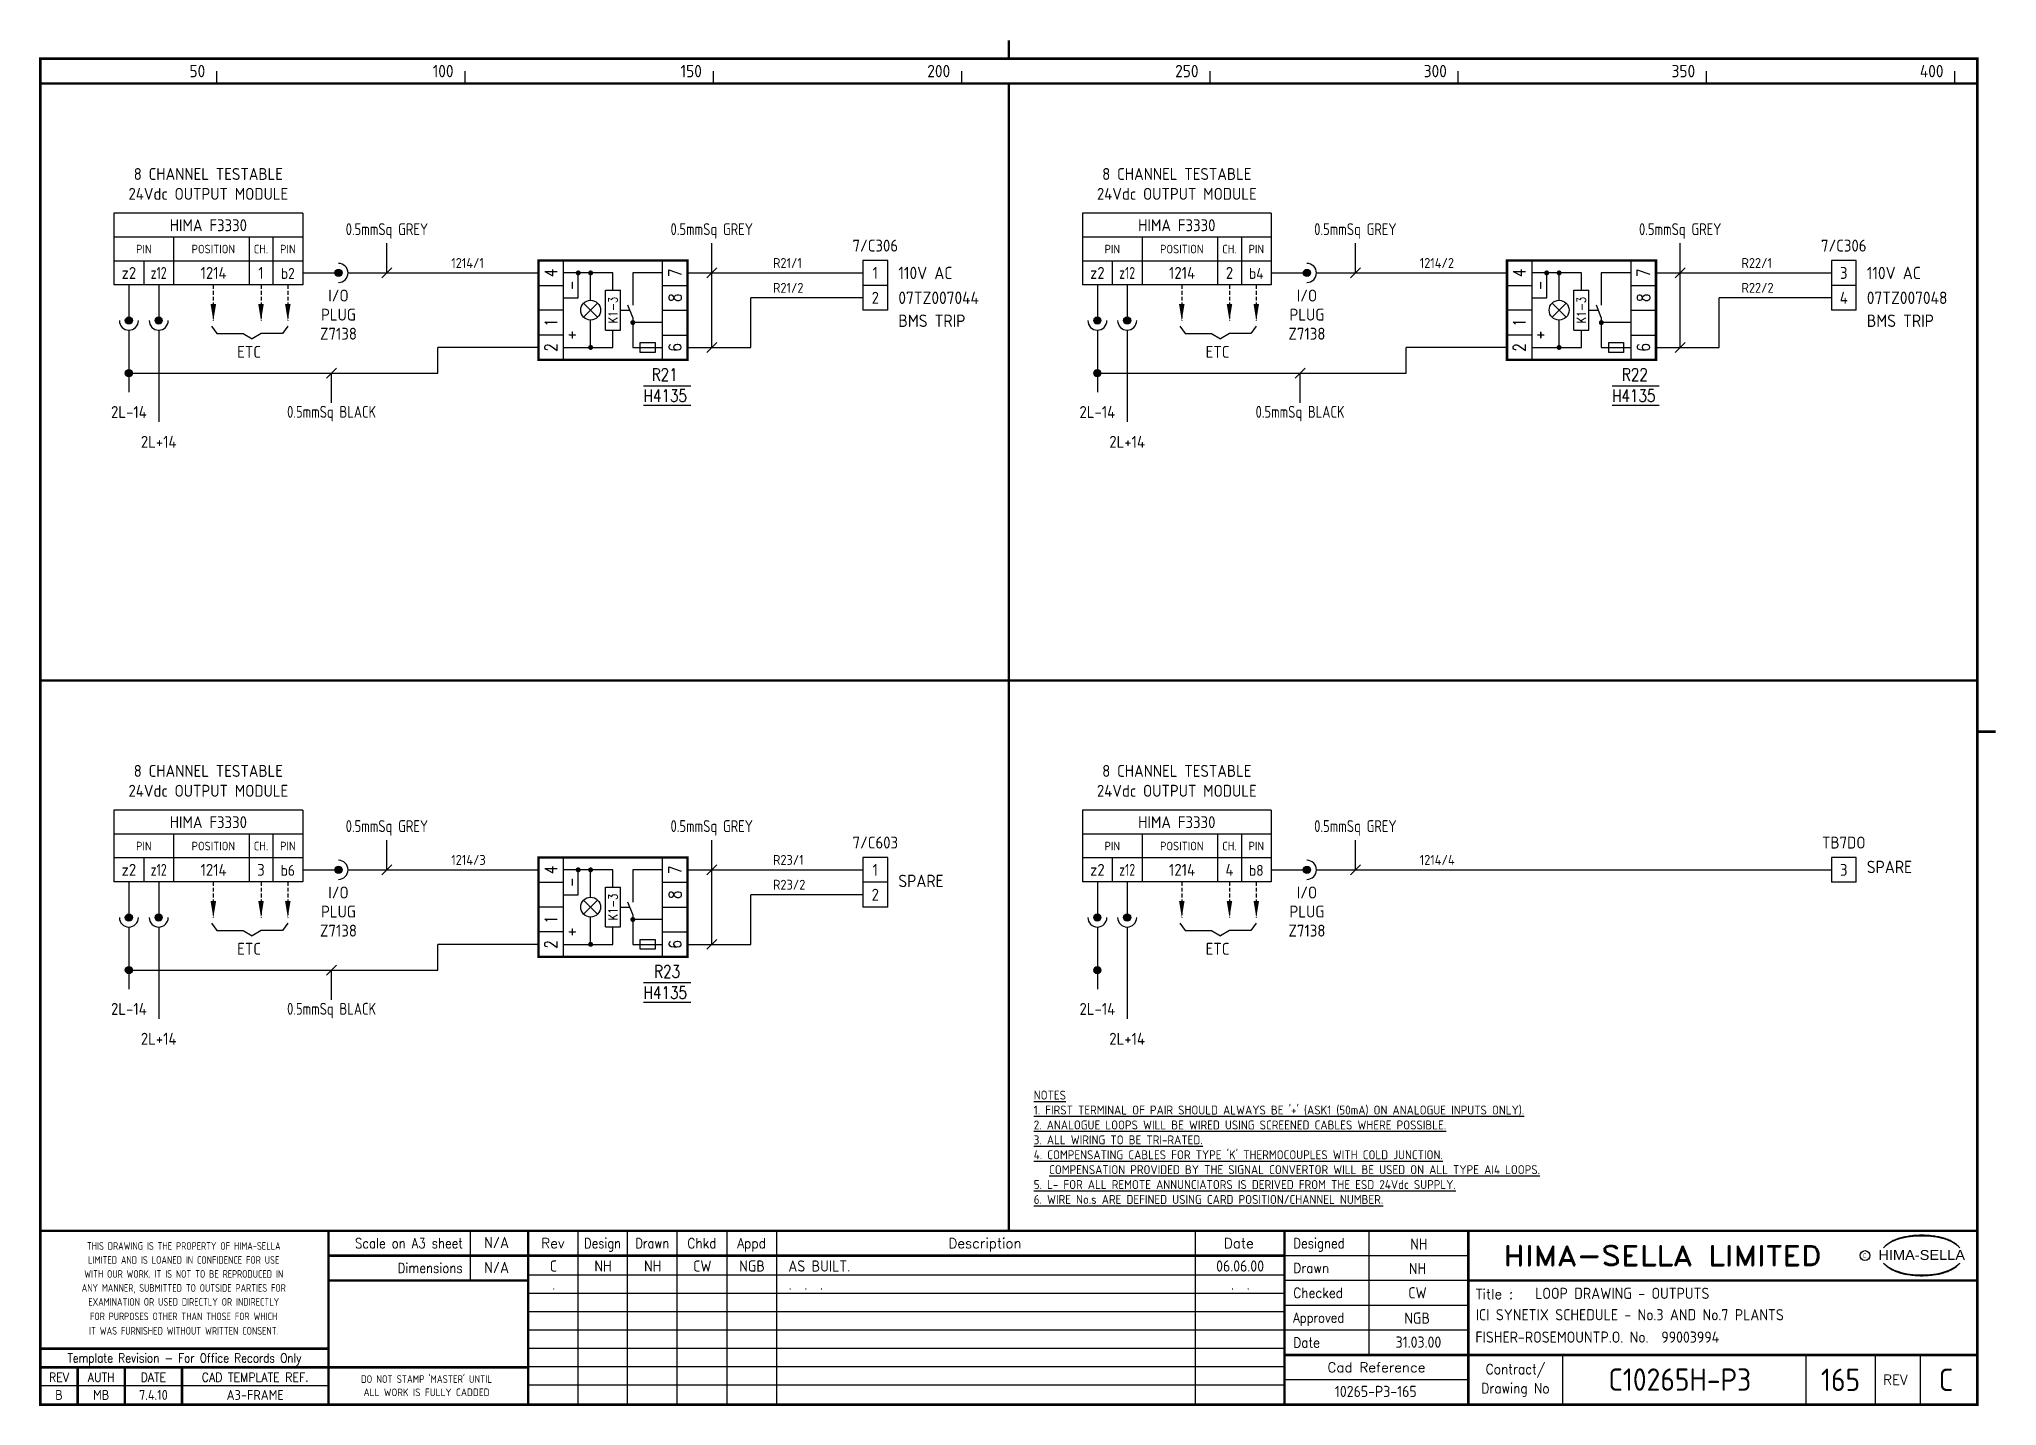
# Model space of a CAD drawing. Extents: x 14 to 408, y 0 to 275.
import ezdxf
from ezdxf.enums import TextEntityAlignment as Align

# ---------------------------------------------------------------- set-up
doc = ezdxf.new("R2010")
doc.units = 0
doc.header["$LTSCALE"] = 0.25
doc.header["$MEASUREMENT"] = 0
doc.header["$PDSIZE"] = 1
doc.linetypes.add('HIDDEN2', pattern=[4.7625, 3.175, -1.5875])
doc.layers.get('0').update_dxf_attribs({"color": 41, "linetype": 'CONTINUOUS'})
for name, color, linetype in [('00-DRG_FRAME', 12, 'CONTINUOUS'), ('01-DRAW', 7, 'CONTINUOUS'), ('02-TEXT', 2, 'CONTINUOUS'), ('051-TEXT', 2, 'CONTINUOUS'), ('117', 7, 'CONTINUOUS'), ('117-TEXT', 2, 'CONTINUOUS')]:
    doc.layers.add(name, color=color, linetype=linetype)
doc.styles.add('ARIAL', font='arial.ttf', dxfattribs={"height": 2.5})
doc.styles.add('ISO', font='iso.shx')
doc.styles.add('ROMAND', font='ROMAND')
doc.styles.add('romans', font='romans.shx', dxfattribs={"width": 0.8, "height": 2.5})

msp = doc.modelspace()

# ---------------------------------------------------------------- texts
at = {"layer": '00-DRG_FRAME', "style": 'ISO'}
for s, p in [('50', (47.69, 267.75)), ('100', (97.69, 267.75)), ('150', (147.69, 267.75)), ('200', (197.69, 267.75)), ('250', (247.69, 267.75)), ('300', (297.69, 267.75)), ('350', (347.69, 267.75)), ('400', (397.69, 267.75))]:
    msp.add_text(s, height=2.5, dxfattribs=at).set_placement(p, align=Align.RIGHT)
at = {"layer": '00-DRG_FRAME', "color": 3, "style": 'ISO'}
for s, width, p in [('THIS DRAWING IS THE PROPERTY OF HIMA-SELLA', 0.9, (43.36, 32.44)), ("DO NOT STAMP 'MASTER' UNTIL", 0.95, (92.25, 5.79))]:
    msp.add_text(s, height=1.53, dxfattribs=dict(at, width=width)).set_placement(p, align=Align.MIDDLE)
at = {"layer": '00-DRG_FRAME', "color": 4, "style": 'ROMAND', "width": 0.87}
for s, p in [('Scale on A3 sheet', (99.54, 32)), ('Dimensions', (99.54, 27.01))]:
    msp.add_text(s, height=2, dxfattribs=at).set_placement(p, align=Align.RIGHT)
at = {"layer": '00-DRG_FRAME', "color": 4, "style": 'ROMAND'}
for s, p in [('Rev', (117.7, 32)), ('Description', (204.69, 32)), ('Date', (255.79, 32))]:
    msp.add_text(s, height=2, dxfattribs=at).set_placement(p, align=Align.CENTER)
for s, width, p in [('Design', 0.85, (127.7, 32)), ('Drawn', 0.85, (137.7, 32)), ('Chkd', 0.9, (147.7, 32)), ('Appd', 0.9, (157.7, 32))]:
    msp.add_text(s, height=2, dxfattribs=dict(at, width=width)).set_placement(p, align=Align.CENTER)
for s, width, p in [('Designed', 0.87, (266.75, 32)), ('Drawn', 0.9, (266.75, 27)), ('Checked', 0.9, (266.75, 22)), ('Approved', 0.85, (266.75, 17)), ('Date', 0.9, (266.75, 12))]:
    msp.add_text(s, height=2, dxfattribs=dict(at, width=width)).set_placement(p)
at = {"layer": '00-DRG_FRAME', "style": 'ROMAND', "width": 1.15}
msp.add_text('HIMA-SELLA LIMITED', height=4, dxfattribs=at).set_placement((341.1, 30.5), align=Align.MIDDLE)
at = {"layer": '00-DRG_FRAME', "style": 'ARIAL', "width": 1.05}
msp.add_text('HIMA-SELLA', height=2, dxfattribs=at).set_placement((393.3, 29.63), align=Align.CENTER)
at = {"layer": '00-DRG_FRAME', "color": 3, "style": 'ISO'}
for s, width, p in [('LIMITED AND IS LOANED IN CONFIDENCE FOR USE', 0.9, (43.36, 29.62)), ('ANY MANNER, SUBMITTED TO OUTSIDE PARTIES FOR', 0.87, (43.36, 23.99)), ('WITH OUR WORK. IT IS NOT TO BE REPRODUCED IN', 0.87, (43.36, 26.81)), ('EXAMINATION OR USED DIRECTLY OR INDIRECTLY', 0.9, (43.36, 21.18)), ('IT WAS FURNISHED WITHOUT WRITTEN CONSENT.', 0.9, (43.36, 15.35)), ('FOR PURPOSES OTHER THAN THOSE FOR WHICH', 0.9, (43.36, 18.27))]:
    msp.add_text(s, height=1.53, dxfattribs=dict(at, width=width)).set_placement(p, align=Align.MIDDLE_CENTER)
at = {"layer": '00-DRG_FRAME', "color": 3, "style": 'ISO', "width": 0.9}
msp.add_text('C', height=1, dxfattribs=at).set_placement((381.84, 30), align=Align.CENTER)
at = {"layer": '00-DRG_FRAME', "color": 4, "style": 'ROMAND'}
msp.add_text('Title :', height=2, dxfattribs=at).set_placement((303.5, 21.75))
for s, height, width, p in [('Template Revision - For Office Records Only', 1.8, 0.85, (43.5, 9.62)), ('Contract/', 2, 0.9, (311.5, 7.5)), ('REV', 1.8, 0.9, (18.25, 6)), ('AUTH', 1.8, 0.9, (26.75, 6)), ('DATE', 1.8, 0.9, (37.25, 6)), ('CAD TEMPLATE REF.', 1.8, 0.9, (57.75, 6)), ('Drawing No', 2, 0.9, (311.5, 3.5))]:
    msp.add_text(s, height=height, dxfattribs=dict(at, width=width)).set_placement(p, align=Align.MIDDLE)
for s, p in [('Cad Reference', (283.5, 8)), ('REV', (388, 5.5))]:
    msp.add_text(s, height=2, dxfattribs=at).set_placement(p, align=Align.MIDDLE)
at = {"layer": '00-DRG_FRAME', "color": 41, "style": 'ISO'}
for s, p in [('B', (18.25, 1.45)), ('MB', (26.75, 1.45)), ('7.4.10', (37.25, 1.45)), ('A3-FRAME', (57.75, 1.45))]:
    msp.add_text(s, height=2, dxfattribs=at).set_placement(p, align=Align.CENTER)
at = {"layer": '00-DRG_FRAME', "color": 3, "style": 'ISO'}
msp.add_text('ALL WORK IS FULLY CADDED', height=1.53, dxfattribs=at).set_placement((92.25, 2.98), align=Align.MIDDLE_CENTER)
at = {"layer": '01-DRAW', "style": 'ISO'}
for s, p in [('-', (121.29, 225.86)), ('-', (316.29, 225.86)), ('+', (121.29, 215.86)), ('+', (316.29, 215.86)), ('-', (121.29, 105.67)), ('+', (121.29, 95.67))]:
    msp.add_text(s, height=3, rotation=90, dxfattribs=at).set_placement(p, align=Align.MIDDLE)
at = {"layer": '01-DRAW', "insert": (214.51, 63.71), "char_height": 1.8, "width": 133.83, "attachment_point": 1, "style": 'ISO'}
msp.add_mtext("{\\Fiso.shx;\\LNOTES\\P1. FIRST TERMINAL OF PAIR SHOULD ALWAYS BE '+' (ASK1 (50mA) ON ANALOGUE INPUTS ONLY).\\P2. ANALOGUE LOOPS WILL BE WIRED USING SCREENED CABLES WHERE POSSIBLE.\\P3. ALL WIRING TO BE TRI-RATED.\\P4. COMPENSATING CABLES FOR TYPE 'K' THERMOCOUPLES WITH COLD JUNCTION.\\P   COMPENSATION PROVIDED BY THE SIGNAL CONVERTOR WILL BE USED ON ALL TYPE AI4 LOOPS.\\P5. L- FOR ALL REMOTE ANNUNCIATORS IS DERIVED FROM THE ESD 24Vdc SUPPLY.\\P6. WIRE No.s ARE DEFINED USING CARD POSITION/CHANNEL NUMBER.}", dxfattribs=at)
at = {"layer": '02-TEXT', "style": 'romans', "width": 0.8}
for s, height, p in [('4', 2.5, (117.29, 228.36)), ('7', 2.5, (142.29, 228.36)), ('4', 2.5, (312.29, 228.36)), ('7', 2.5, (337.29, 228.36)), ('K1-3', 1.8, (129.79, 220.86)), ('8', 2.5, (142.29, 223.36)), ('K1-3', 1.8, (324.79, 220.86)), ('8', 2.5, (337.29, 223.36)), ('1', 2.5, (117.29, 218.36)), ('1', 2.5, (312.29, 218.36)), ('2', 2.5, (117.29, 213.36)), ('6', 2.5, (142.29, 213.36)), ('2', 2.5, (312.29, 213.36)), ('6', 2.5, (337.29, 213.36)), ('4', 2.5, (117.29, 108.17)), ('7', 2.5, (142.29, 108.17)), ('K1-3', 1.8, (129.79, 100.67)), ('8', 2.5, (142.29, 103.17)), ('1', 2.5, (117.29, 98.17)), ('2', 2.5, (117.29, 93.17)), ('6', 2.5, (142.29, 93.17))]:
    msp.add_text(s, height=height, rotation=90, dxfattribs=at).set_placement(p, align=Align.MIDDLE)
at = {"layer": '02-TEXT', "style": 'ISO'}
for s, p in [('110V AC', (187.25, 227.1)), ('110V AC', (382.25, 227.1)), ('07TZ007044', (187.25, 222.1)), ('07TZ007048', (382.25, 222.1)), ('BMS TRIP', (187.25, 217.48)), ('BMS TRIP', (382.25, 217.48)), ('SPARE', (187.25, 104.69)), ('SPARE', (382.25, 107.51))]:
    msp.add_text(s, height=2.5, dxfattribs=at).set_placement(p)
at = {"layer": '02-TEXT', "style": 'romans', "width": 0.8}
for tag, p, s in [('R21', (137.58, 206.65), ''), ('R22', (332.93, 206.65), ''), ('H4135', (135.95, 202.4), 'H4135'), ('H4135', (330.95, 202.4), 'H4135'), ('R23', (138.08, 86.46), ''), ('H4135', (135.95, 82.21), 'H4135')]:
    msp.add_attdef(tag, p, s, height=2.5, dxfattribs=at)
at = {"layer": '117-TEXT', "style": 'ISO'}
for s, height, p in [('8 CHANNEL TESTABLE', 2.4, (48.32, 247.08)), ('8 CHANNEL TESTABLE', 2.4, (243.32, 247.08)), ('24Vdc OUTPUT MODULE', 2.4, (48.32, 243.08)), ('24Vdc OUTPUT MODULE', 2.4, (243.32, 243.08)), ('HIMA F3330', 2.4, (48.32, 236.76)), ('HIMA F3330', 2.4, (243.32, 236.76)), ('PIN', 1.728, (35.32, 232.3)), ('POSITION', 1.728, (49.32, 232.3)), ('CH.', 1.728, (58.92, 232.3)), ('PIN', 1.73, (64.32, 232.3)), ('PIN', 1.728, (230.32, 232.3)), ('POSITION', 1.728, (244.32, 232.3)), ('CH.', 1.728, (253.92, 232.3)), ('PIN', 1.73, (259.32, 232.3)), ('z2', 2.4, (32.32, 227.16)), ('1214', 2.4, (49.37, 227.16)), ('1', 2.4, (58.92, 227.16)), ('b2', 2.2, (64.32, 227.16)), ('z2', 2.4, (227.32, 227.16)), ('1214', 2.4, (244.37, 227.16)), ('2', 2.4, (253.92, 227.16)), ('b4', 2.2, (259.32, 227.16)), ('I/O', 2.4, (74.52, 222.6)), ('I/O', 2.4, (269.52, 222.6)), ('PLUG', 2.4, (74.52, 218.76)), ('PLUG', 2.4, (269.52, 218.76)), ('Z7138', 2.4, (74.52, 214.92)), ('Z7138', 2.4, (269.52, 214.92)), ('ETC', 2.4, (56.52, 211.26)), ('ETC', 2.4, (251.52, 211.26)), ('8 CHANNEL TESTABLE', 2.4, (48.32, 126.89)), ('8 CHANNEL TESTABLE', 2.4, (243.32, 126.89)), ('24Vdc OUTPUT MODULE', 2.4, (48.32, 122.89)), ('24Vdc OUTPUT MODULE', 2.4, (243.32, 122.89)), ('HIMA F3330', 2.4, (48.32, 116.57)), ('HIMA F3330', 2.4, (243.32, 116.57)), ('PIN', 1.728, (35.32, 112.1)), ('POSITION', 1.728, (49.32, 112.1)), ('CH.', 1.728, (58.92, 112.1)), ('PIN', 1.73, (64.32, 112.11)), ('PIN', 1.728, (230.32, 112.1)), ('POSITION', 1.728, (244.32, 112.1)), ('CH.', 1.728, (253.92, 112.1)), ('PIN', 1.73, (259.32, 112.11)), ('z2', 2.4, (32.32, 106.97)), ('1214', 2.4, (49.37, 106.97)), ('3', 2.4, (58.92, 106.97)), ('b6', 2.2, (64.32, 106.97)), ('z2', 2.4, (227.32, 106.97)), ('1214', 2.4, (244.37, 106.97)), ('4', 2.4, (253.92, 106.97)), ('b8', 2.2, (259.32, 106.97)), ('I/O', 2.4, (74.52, 102.41)), ('I/O', 2.4, (269.52, 102.41)), ('PLUG', 2.4, (74.52, 98.57)), ('PLUG', 2.4, (269.52, 98.57)), ('Z7138', 2.4, (74.52, 94.73)), ('Z7138', 2.4, (269.52, 94.73)), ('ETC', 2.4, (56.52, 91.07)), ('ETC', 2.4, (251.52, 91.07))]:
    msp.add_text(s, height=height, dxfattribs=at).set_placement(p, align=Align.CENTER)
for s, width, p in [('0.5mmSq GREY', 0.85, (84.27, 235.97)), ('0.5mmSq GREY', 0.85, (149.67, 235.97)), ('0.5mmSq GREY', 0.85, (279.27, 235.97)), ('0.5mmSq GREY', 0.85, (344.67, 235.97)), ('z12', 0.8, (38.32, 227.16)), ('z12', 0.8, (233.32, 227.16)), ('0.5mmSq BLACK', 0.85, (73.13, 199.19)), ('0.5mmSq BLACK', 0.85, (268.13, 199.19)), ('0.5mmSq GREY', 0.85, (84.27, 115.78)), ('0.5mmSq GREY', 0.85, (149.67, 115.78)), ('0.5mmSq GREY', 0.85, (279.27, 115.78)), ('z12', 0.8, (38.32, 106.97)), ('z12', 0.8, (233.32, 106.97)), ('0.5mmSq BLACK', 0.85, (73.13, 78.99))]:
    msp.add_text(s, height=2.4, dxfattribs=dict(at, width=width)).set_placement(p, align=Align.CENTER)
for s, p in [('7/C306', (182.61, 233.86)), ('7/C306', (377.61, 233.86)), ('1', (182.61, 228.36)), ('3', (377.61, 228.36)), ('2', (182.61, 223.36)), ('4', (377.61, 223.36)), ('2L-14', (32.32, 200.36)), ('2L-14', (227.32, 200.36)), ('2L+14', (38.32, 194.36)), ('2L+14', (233.32, 194.36)), ('7/C603', (182.61, 113.67)), ('TB7DO', (377.61, 113.67)), ('1', (182.61, 108.17)), ('3', (377.61, 108.17)), ('2', (182.61, 103.17)), ('2L-14', (32.32, 80.17)), ('2L-14', (227.32, 80.17)), ('2L+14', (38.32, 74.17)), ('2L+14', (233.32, 74.17))]:
    msp.add_text(s, height=2.4, dxfattribs=at).set_placement(p, align=Align.MIDDLE)
at = {"layer": '117-TEXT', "color": 3, "style": 'ISO'}
for s, p in [('1214/1', (97.23, 230.36)), ('R21/1', (162.02, 230.36)), ('1214/2', (292.23, 230.36)), ('R22/1', (357.02, 230.36)), ('R21/2', (162.02, 225.36)), ('R22/2', (357.02, 225.36)), ('1214/3', (97.23, 110.17)), ('R23/1', (162.02, 110.17)), ('1214/4', (292.23, 110.17)), ('R23/2', (162.02, 105.17))]:
    msp.add_text(s, height=2, dxfattribs=at).set_placement(p, align=Align.MIDDLE_LEFT)

# ---------------------------------------------------------------- blocks, each defined once
blk = doc.blocks.new('A3-REVA')
at = {"layer": '051-TEXT', "style": 'ISO'}
for tag, p in [('DESIGNED', (292.01, 31.7)), ('A', (117.73, 27.28)), ('DES', (127.73, 27.28)), ('DRN', (137.73, 27.28)), ('CHKD', (147.73, 27.28)), ('APPD', (157.73, 27.28)), ('DATE', (256, 27.28)), ('DRAWN', (291.72, 26.77)), ('CHECKED', (291.72, 21.89)), ('APPD', (291.65, 16.79)), ('DATE', (291.92, 11.96))]:
    blk.add_attdef(tag, text='', height=2.25, dxfattribs=at).set_placement(p, align=Align.CENTER)
blk.add_attdef('DESCRIPTION', (165.03, 27.28), '', height=2.25, dxfattribs=at)
blk = doc.blocks.new('A3-REVB')
at = {"layer": '051-TEXT', "style": 'ISO'}
for tag, p in [('A', (124.85, -20.36)), ('DES', (134.85, -20.36)), ('DRN', (144.85, -20.36)), ('CHKD', (154.85, -20.36)), ('APPD', (164.85, -20.36)), ('DATE', (263.12, -20.36))]:
    blk.add_attdef(tag, text='', height=2.25, dxfattribs=at).set_placement(p, align=Align.CENTER)
blk.add_attdef('DESCRIPTION', (172.15, -20.36), '', height=2.25, dxfattribs=at)
blk = doc.blocks.new('A3-TITLE')
at = {"layer": '051-TEXT', "style": 'ISO'}
blk.add_attdef('TITLE_1', (315.46, 21.78), '', height=2.25, dxfattribs=at)
for tag, p in [('DRGNO', (376.96, 3.24)), ('REV.', (398.2, 3.24))]:
    blk.add_attdef(tag, text='', height=4.5, dxfattribs=at).set_placement(p, align=Align.CENTER)
blk = doc.blocks.new('A3-CONTRACT')
at = {"layer": '051-TEXT', "color": 41, "style": 'ISO'}
for tag, height, p in [('SCALE', 2.25, (106.71, 31.82)), ('DIMS', 2.25, (106.71, 26.8)), ('CAD-REF', 2.25, (283.73, 1.84)), ('CONTRACT', 4.5, (344.94, 3.1))]:
    blk.add_attdef(tag, text='', height=height, dxfattribs=at).set_placement(p, align=Align.CENTER)
for tag, p in [('TITLE_2', (303.86, 17.28)), ('TITLE_3', (303.79, 12.78))]:
    blk.add_attdef(tag, p, '', height=2.25, dxfattribs=at)

# ---------------------------------------------------------------- linework, layer by layer
for p, q in [((135.95, 205.65), (145.45, 205.65)), ((330.95, 205.65), (340.45, 205.65)), ((145.45, 201.65), (135.95, 201.65)), ((340.45, 201.65), (330.95, 201.65)), ((135.95, 85.46), (145.45, 85.46)), ((145.45, 81.46), (135.95, 81.46))]:
    msp.add_line(p, q)
at = {"layer": '00-DRG_FRAME'}
for p, q in [((50, 266.5), (50, 269)), ((100, 266.5), (100, 269)), ((150, 266.5), (150, 269)), ((200, 266.5), (200, 269)), ((250, 266.5), (250, 269)), ((300, 266.5), (300, 269)), ((350, 266.5), (350, 269)), ((400, 266.5), (400, 269)), ((101.01, 35.5), (101.01, 25.5)), ((122.7, 35.5), (122.7, 0.5)), ((132.7, 0.5), (132.7, 35.5)), ((142.7, 0.5), (142.7, 35.5)), ((152.7, 35.5), (152.7, 0.5)), ((162.7, 35.5), (162.7, 0.5)), ((247, 35.5), (247, 0.5)), ((282, 35.5), (282, 10.5)), ((265, 30.5), (302, 30.5)), ((265, 26.59), (112.7, 26.59)), ((302, 25.5), (265, 25.5)), ((265, 22.89), (112.7, 22.89)), ((265, 20.5), (302, 20.5)), ((265, 19.19), (112.7, 19.19)), ((265, 15.49), (112.7, 15.49)), ((302, 15.5), (265, 15.5)), ((265, 11.79), (112.7, 11.79)), ((265, 8.09), (112.7, 8.09)), ((321, 10.5), (321, 0.5)), ((370, 10.5), (370, 0.5)), ((384, 0.5), (384, 10.5)), ((393, 10.5), (393, 0.5)), ((72.5, 4.25), (14.5, 4.25)), ((265, 4.39), (112.7, 4.39)), ((302, 5.5), (265, 5.5))]:
    msp.add_line(p, q, dxfattribs=at)
at = {"layer": '00-DRG_FRAME', "const_width": 0.5}
for points in [[(209.5, 271.5), (209.5, 275.18)], [(209.5, 271.5), (209.5, 275.18)], [(14.5, 266.5), (404.5, 266.5)], [(209.5, 35.5), (209.5, 266.5)], [(14.5, 146.31), (404.5, 146.31)], [(404.5, 136), (408.18, 136)], [(404.5, 35.5), (14.5, 35.5)], [(72.5, 0.5), (72.5, 35.5)], [(112.7, 0.5), (112.7, 35.5)], [(265, 35.5), (265, 0.5)], [(302, 0.5), (302, 35.5)], [(265, 30.5), (72.5, 30.5)], [(112.7, 25.5), (72.5, 25.5)], [(404.5, 25.5), (302, 25.5)], [(14.5, 11.75), (72.5, 11.75)], [(14.5, 8), (72.5, 8)], [(22, 0.5), (22, 8)], [(31.5, 0.5), (31.5, 8)], [(43, 0.5), (43, 8)], [(112.7, 8), (72.5, 8)], [(265, 10.5), (404.5, 10.5)]]:
    msp.add_lwpolyline(points, dxfattribs=at)
msp.add_lwpolyline([(14.5, 0.5), (404.5, 0.5), (404.5, 271.5), (14.5, 271.5)], close=True, dxfattribs=at)
at = {"layer": '00-DRG_FRAME', "color": 3}
msp.add_circle((381.88, 30.5), 1, dxfattribs=at)
for centre, radius, start, end in [((390.6, 26.83), 7.24, 106.0532, 133.5024), ((390.88, 27.01), 7.3, 130.419, 136.057), ((390.11, 28.1), 5.98, 122.244, 131.6154), ((389.75, 28.78), 5.21, 111.8206, 122.8668), ((391.78, 24.7), 9.76, 107.5931, 113.9452), ((393.1, 18.5), 15.94, 89.2698, 106.3911), ((392.1, 23.52), 10.99, 96.0146, 107.3203), ((393.29, 16.31), 18.28, 92.8917, 97.3734), ((393.24, 18.86), 15.73, 89.7805, 93.1738), ((393.36, 18.86), 15.73, 86.8262, 90.2195), ((393.51, 18.5), 15.94, 73.6089, 90.7302), ((393.31, 16.31), 18.28, 82.6266, 87.1083), ((394.51, 23.52), 10.99, 72.6797, 83.9854), ((394.83, 24.7), 9.76, 66.0548, 72.4069), ((396, 26.83), 7.24, 46.4976, 73.9468), ((396.85, 28.78), 5.21, 57.1332, 68.1794), ((396.49, 28.1), 5.98, 48.3846, 57.756), ((395.73, 27.01), 7.3, 43.943, 49.581), ((390.88, 34.04), 7.3, 223.943, 229.581), ((390.6, 34.23), 7.24, 226.4976, 253.9468), ((390.11, 32.96), 5.98, 228.3846, 237.756), ((389.75, 32.28), 5.21, 237.1332, 248.1794), ((396, 34.23), 7.24, 286.0532, 313.5024), ((396.85, 32.28), 5.21, 291.8206, 302.8668), ((396.49, 32.96), 5.98, 302.244, 311.6154), ((395.73, 34.04), 7.3, 310.419, 316.057), ((391.78, 36.36), 9.76, 246.0548, 252.4069), ((393.1, 42.56), 15.94, 253.6089, 270.7302), ((392.1, 37.54), 10.99, 252.6797, 263.9854), ((393.29, 44.75), 18.28, 262.6266, 267.1083), ((393.24, 42.19), 15.73, 266.8262, 270.2195), ((393.51, 42.56), 15.94, 269.2698, 286.3911), ((393.36, 42.19), 15.73, 269.7805, 273.1738), ((393.31, 44.75), 18.28, 272.8917, 277.3734), ((394.51, 37.54), 10.99, 276.0146, 287.3203), ((394.83, 36.36), 9.76, 287.5931, 293.9452)]:
    msp.add_arc(centre, radius, start, end, dxfattribs=at)
at = {"layer": '01-DRAW'}
for p, q in [((119.79, 230.86), (119.79, 210.86)), ((139.79, 210.86), (139.79, 230.86)), ((314.79, 230.86), (314.79, 210.86)), ((334.79, 210.86), (334.79, 230.86)), ((114.79, 225.86), (119.79, 225.86)), ((129.79, 228.36), (119.79, 228.36)), ((122.79, 223.36), (122.79, 228.36)), ((125.29, 222.86), (125.29, 228.36)), ((128.29, 216.86), (128.29, 224.86)), ((128.29, 224.86), (131.29, 224.86)), ((129.79, 224.86), (129.79, 228.36)), ((131.29, 216.86), (131.29, 224.86)), ((139.79, 228.36), (133.79, 228.36)), ((133.79, 228.36), (133.79, 221.86)), ((139.79, 225.86), (144.79, 225.86)), ((309.79, 225.86), (314.79, 225.86)), ((324.79, 228.36), (314.79, 228.36)), ((317.79, 223.36), (317.79, 228.36)), ((320.29, 222.86), (320.29, 228.36)), ((323.29, 216.86), (323.29, 224.86)), ((323.29, 224.86), (326.29, 224.86)), ((324.79, 224.86), (324.79, 228.36)), ((326.29, 216.86), (326.29, 224.86)), ((328.79, 228.36), (328.79, 221.86)), ((334.79, 228.36), (328.79, 228.36)), ((334.79, 225.86), (339.79, 225.86)), ((119.79, 220.86), (114.79, 220.86)), ((119.79, 223.36), (122.79, 223.36)), ((123.87, 219.45), (126.7, 222.28)), ((126.7, 219.45), (123.87, 222.28)), ((131.29, 220.86), (133.19, 220.86)), ((133.79, 219.36), (132.79, 221.86)), ((139.79, 220.86), (144.79, 220.86)), ((314.79, 220.86), (309.79, 220.86)), ((314.79, 223.36), (317.79, 223.36)), ((318.87, 219.45), (321.7, 222.28)), ((321.7, 219.45), (318.87, 222.28)), ((326.29, 220.86), (328.19, 220.86)), ((328.79, 219.36), (327.79, 221.86)), ((334.79, 220.86), (339.79, 220.86)), ((125.29, 213.36), (125.29, 218.86)), ((128.29, 216.86), (131.29, 216.86)), ((129.79, 213.36), (129.79, 216.86)), ((133.79, 219.36), (133.79, 213.36)), ((139.79, 218.36), (133.79, 218.36)), ((320.29, 213.36), (320.29, 218.86)), ((323.29, 216.86), (326.29, 216.86)), ((324.79, 213.36), (324.79, 216.86)), ((328.79, 219.36), (328.79, 213.36)), ((334.79, 218.36), (328.79, 218.36)), ((119.79, 215.86), (114.79, 215.86)), ((119.79, 213.36), (129.79, 213.36)), ((133.79, 213.36), (139.79, 213.36)), ((135.29, 212.36), (135.29, 214.36)), ((135.29, 214.36), (138.29, 214.36)), ((138.29, 214.36), (138.29, 212.36)), ((139.79, 215.86), (144.79, 215.86)), ((314.79, 215.86), (309.79, 215.86)), ((314.79, 213.36), (324.79, 213.36)), ((328.79, 213.36), (334.79, 213.36)), ((330.29, 212.36), (330.29, 214.36)), ((330.29, 214.36), (333.29, 214.36)), ((333.29, 214.36), (333.29, 212.36)), ((334.79, 215.86), (339.79, 215.86)), ((138.29, 212.36), (135.29, 212.36)), ((333.29, 212.36), (330.29, 212.36)), ((119.79, 110.67), (119.79, 90.67)), ((139.79, 90.67), (139.79, 110.67)), ((129.79, 108.17), (119.79, 108.17)), ((122.79, 103.17), (122.79, 108.17)), ((125.29, 102.67), (125.29, 108.17)), ((129.79, 104.67), (129.79, 108.17)), ((133.79, 108.17), (133.79, 101.67)), ((139.79, 108.17), (133.79, 108.17)), ((114.79, 105.67), (119.79, 105.67)), ((119.79, 103.17), (122.79, 103.17)), ((128.29, 96.67), (128.29, 104.67)), ((128.29, 104.67), (131.29, 104.67)), ((131.29, 96.67), (131.29, 104.67)), ((139.79, 105.67), (144.79, 105.67)), ((119.79, 100.67), (114.79, 100.67)), ((123.87, 99.25), (126.7, 102.08)), ((126.7, 99.25), (123.87, 102.08)), ((125.29, 93.17), (125.29, 98.67)), ((131.29, 100.67), (133.19, 100.67)), ((133.79, 99.17), (132.79, 101.67)), ((133.79, 99.17), (133.79, 93.17)), ((139.79, 100.67), (144.79, 100.67)), ((119.79, 95.67), (114.79, 95.67)), ((128.29, 96.67), (131.29, 96.67)), ((129.79, 93.17), (129.79, 96.67)), ((139.79, 98.17), (133.79, 98.17)), ((139.79, 95.67), (144.79, 95.67)), ((119.79, 93.17), (129.79, 93.17)), ((133.79, 93.17), (139.79, 93.17)), ((135.29, 92.17), (135.29, 94.17)), ((135.29, 94.17), (138.29, 94.17)), ((138.29, 92.17), (135.29, 92.17)), ((138.29, 94.17), (138.29, 92.17))]:
    msp.add_line(p, q, dxfattribs=at)
at = {"layer": '01-DRAW', "const_width": 0.5}
for points in [[(144.79, 210.86), (144.79, 230.86), (114.79, 230.86), (114.79, 210.86)], [(339.79, 210.86), (339.79, 230.86), (309.79, 230.86), (309.79, 210.86)], [(144.79, 90.67), (144.79, 110.67), (114.79, 110.67), (114.79, 90.67)]]:
    msp.add_lwpolyline(points, close=True, dxfattribs=at)
for points in [[(122.79, 228.11, 1), (122.79, 228.61, 1)], [(125.29, 228.11, 1), (125.29, 228.61, 1)], [(317.79, 228.11, 1), (317.79, 228.61, 1)], [(320.29, 228.11, 1), (320.29, 228.61, 1)], [(133.79, 218.11, 1), (133.79, 218.61, 1)], [(328.79, 218.11, 1), (328.79, 218.61, 1)], [(125.29, 213.11, 1), (125.29, 213.61, 1)], [(320.29, 213.11, 1), (320.29, 213.61, 1)], [(122.79, 107.92, 1), (122.79, 108.42, 1)], [(125.29, 107.92, 1), (125.29, 108.42, 1)], [(133.79, 97.92, 1), (133.79, 98.42, 1)], [(125.29, 92.92, 1), (125.29, 93.42, 1)]]:
    msp.add_lwpolyline(points, format="xyb", close=True, dxfattribs=at)
at = {"layer": '01-DRAW'}
for centre in [(125.29, 220.86), (320.29, 220.86), (125.29, 100.67)]:
    msp.add_circle(centre, 2, dxfattribs=at)
for p in [(114.79, 223.36), (309.79, 223.36), (114.79, 213.36), (309.79, 213.36), (114.79, 103.17), (114.79, 93.17)]:
    msp.add_point(p, dxfattribs=at)
at = {"layer": '02-TEXT'}
for p in [(144.79, 218.36), (339.79, 218.36), (144.79, 98.17)]:
    msp.add_point(p, dxfattribs=at)
at = {"layer": '117'}
for p, q in [((29.32, 240.36), (29.32, 225.96)), ((67.32, 240.36), (29.32, 240.36)), ((67.32, 240.36), (67.32, 225.96)), ((262.32, 240.36), (224.32, 240.36)), ((224.32, 240.36), (224.32, 225.96)), ((262.32, 240.36), (262.32, 225.96)), ((67.32, 235.56), (29.32, 235.56)), ((41.32, 235.56), (41.32, 225.96)), ((56.52, 235.56), (56.52, 225.96)), ((61.32, 235.56), (61.32, 225.96)), ((262.32, 235.56), (224.32, 235.56)), ((236.32, 235.56), (236.32, 225.96)), ((251.52, 235.56), (251.52, 225.96)), ((256.32, 235.56), (256.32, 225.96)), ((67.32, 230.76), (29.32, 230.76)), ((35.32, 230.76), (35.32, 225.96)), ((180.11, 230.86), (180.11, 225.86)), ((185.11, 230.86), (180.11, 230.86)), ((185.11, 225.86), (185.11, 230.86)), ((262.32, 230.76), (224.32, 230.76)), ((230.32, 230.76), (230.32, 225.96)), ((380.11, 230.86), (375.11, 230.86)), ((375.11, 230.86), (375.11, 225.86)), ((380.11, 225.86), (380.11, 230.86)), ((67.32, 225.96), (29.32, 225.96)), ((32.32, 225.96), (32.32, 218.76)), ((38.32, 225.96), (38.32, 218.76)), ((67.32, 228.36), (74.52, 228.36)), ((76.44, 228.36), (114.79, 228.36)), ((144.79, 228.36), (180.11, 228.36)), ((185.11, 225.86), (180.11, 225.86)), ((185.11, 225.86), (180.11, 225.86)), ((180.11, 225.86), (180.11, 220.86)), ((185.11, 220.86), (185.11, 225.86)), ((262.32, 225.96), (224.32, 225.96)), ((227.32, 225.96), (227.32, 218.76)), ((233.32, 225.96), (233.32, 218.76)), ((262.32, 228.36), (269.52, 228.36)), ((271.44, 228.36), (309.79, 228.36)), ((339.79, 228.36), (375.11, 228.36)), ((375.11, 225.86), (375.11, 220.86)), ((380.11, 225.86), (375.11, 225.86)), ((380.11, 225.86), (375.11, 225.86)), ((380.11, 220.86), (380.11, 225.86)), ((157.55, 213.36), (157.55, 223.36)), ((180.11, 223.36), (157.55, 223.36)), ((185.11, 220.86), (180.11, 220.86)), ((375.11, 223.36), (352.55, 223.36)), ((352.55, 213.36), (352.55, 223.36)), ((380.11, 220.86), (375.11, 220.86)), ((32.32, 216.84), (32.32, 204.36)), ((38.32, 216.84), (38.32, 198.36)), ((48.92, 217.62), (50, 216.18)), ((64.32, 217.62), (63.24, 216.18)), ((227.32, 216.84), (227.32, 204.36)), ((233.32, 216.84), (233.32, 198.36)), ((243.92, 217.62), (245, 216.18)), ((259.32, 217.62), (258.24, 216.18)), ((50, 216.18), (55.32, 216.18)), ((55.32, 216.18), (57.12, 215.1)), ((58.92, 216.18), (57.12, 215.1)), ((63.24, 216.18), (58.92, 216.18)), ((94.52, 208.18), (94.52, 213.36)), ((114.79, 213.36), (94.52, 213.36)), ((144.79, 213.36), (157.55, 213.36)), ((245, 216.18), (250.32, 216.18)), ((250.32, 216.18), (252.12, 215.1)), ((253.92, 216.18), (252.12, 215.1)), ((258.24, 216.18), (253.92, 216.18)), ((309.79, 213.36), (289.52, 213.36)), ((289.52, 208.18), (289.52, 213.36)), ((339.79, 213.36), (352.55, 213.36)), ((32.32, 208.18), (94.52, 208.18)), ((227.32, 208.18), (289.52, 208.18)), ((67.32, 120.17), (29.32, 120.17)), ((29.32, 120.17), (29.32, 105.77)), ((67.32, 120.17), (67.32, 105.77)), ((262.32, 120.17), (224.32, 120.17)), ((224.32, 120.17), (224.32, 105.77)), ((262.32, 120.17), (262.32, 105.77)), ((67.32, 115.37), (29.32, 115.37)), ((41.32, 115.37), (41.32, 105.77)), ((56.52, 115.37), (56.52, 105.77)), ((61.32, 115.37), (61.32, 105.77)), ((262.32, 115.37), (224.32, 115.37)), ((236.32, 115.37), (236.32, 105.77)), ((251.52, 115.37), (251.52, 105.77)), ((256.32, 115.37), (256.32, 105.77)), ((67.32, 110.57), (29.32, 110.57)), ((35.32, 110.57), (35.32, 105.77)), ((185.11, 110.67), (180.11, 110.67)), ((180.11, 110.67), (180.11, 105.67)), ((185.11, 105.67), (185.11, 110.67)), ((262.32, 110.57), (224.32, 110.57)), ((230.32, 110.57), (230.32, 105.77)), ((380.11, 110.67), (375.11, 110.67)), ((375.11, 110.67), (375.11, 105.67)), ((380.11, 105.67), (380.11, 110.67)), ((67.32, 108.17), (74.52, 108.17)), ((76.44, 108.17), (114.79, 108.17)), ((144.79, 108.17), (180.11, 108.17)), ((262.32, 108.17), (269.52, 108.17)), ((271.44, 108.17), (375.11, 108.17)), ((67.32, 105.77), (29.32, 105.77)), ((32.32, 105.77), (32.32, 98.57)), ((38.32, 105.77), (38.32, 98.57)), ((180.11, 103.17), (157.55, 103.17)), ((157.55, 93.17), (157.55, 103.17)), ((180.11, 105.67), (180.11, 100.67)), ((185.11, 105.67), (180.11, 105.67)), ((185.11, 105.67), (180.11, 105.67)), ((185.11, 100.67), (185.11, 105.67)), ((262.32, 105.77), (224.32, 105.77)), ((227.32, 105.77), (227.32, 98.57)), ((233.32, 105.77), (233.32, 98.57)), ((380.11, 105.67), (375.11, 105.67)), ((380.11, 105.67), (375.11, 105.67)), ((185.11, 100.67), (180.11, 100.67)), ((32.32, 96.65), (32.32, 84.17)), ((38.32, 96.65), (38.32, 78.17)), ((48.92, 97.43), (50, 95.99)), ((50, 95.99), (55.32, 95.99)), ((55.32, 95.99), (57.12, 94.91)), ((58.92, 95.99), (57.12, 94.91)), ((63.24, 95.99), (58.92, 95.99)), ((64.32, 97.43), (63.24, 95.99)), ((227.32, 96.65), (227.32, 84.17)), ((233.32, 96.65), (233.32, 78.17)), ((243.92, 97.43), (245, 95.99)), ((245, 95.99), (250.32, 95.99)), ((250.32, 95.99), (252.12, 94.91)), ((253.92, 95.99), (252.12, 94.91)), ((258.24, 95.99), (253.92, 95.99)), ((259.32, 97.43), (258.24, 95.99)), ((114.79, 93.17), (94.52, 93.17)), ((94.52, 87.99), (94.52, 93.17)), ((144.79, 93.17), (157.55, 93.17)), ((32.32, 87.99), (94.52, 87.99))]:
    msp.add_line(p, q, dxfattribs=at)
at = {"layer": '117', "color": 3}
for p, q in [((84.27, 228.36), (84.27, 234.36)), ((149.67, 213.36), (149.67, 234.36)), ((279.27, 228.36), (279.27, 234.36)), ((344.67, 213.36), (344.67, 234.36)), ((83.27, 227.36), (85.27, 229.36)), ((148.67, 227.36), (150.67, 229.36)), ((278.27, 227.36), (280.27, 229.36)), ((343.67, 227.36), (345.67, 229.36)), ((148.67, 212.36), (150.67, 214.36)), ((343.67, 212.36), (345.67, 214.36)), ((72.13, 207.18), (74.13, 209.18)), ((267.13, 207.18), (269.13, 209.18)), ((73.13, 202.18), (73.13, 208.18)), ((268.13, 202.18), (268.13, 208.18)), ((84.27, 108.17), (84.27, 114.17)), ((149.67, 93.17), (149.67, 114.17)), ((279.27, 108.17), (279.27, 114.17)), ((83.27, 107.17), (85.27, 109.17)), ((148.67, 107.17), (150.67, 109.17)), ((278.27, 107.17), (280.27, 109.17)), ((148.67, 92.17), (150.67, 94.17)), ((72.13, 86.99), (74.13, 88.99)), ((73.13, 81.99), (73.13, 87.99))]:
    msp.add_line(p, q, dxfattribs=at)
at = {"layer": '117', "linetype": 'HIDDEN2'}
for p, q in [((49.32, 225.96), (49.32, 218.76)), ((58.92, 225.96), (58.92, 218.76)), ((64.32, 225.96), (64.32, 218.76)), ((244.32, 225.96), (244.32, 218.76)), ((253.92, 225.96), (253.92, 218.76)), ((259.32, 225.96), (259.32, 218.76)), ((49.32, 105.77), (49.32, 98.57)), ((58.92, 105.77), (58.92, 98.57)), ((64.32, 105.77), (64.32, 98.57)), ((244.32, 105.77), (244.32, 98.57)), ((253.92, 105.77), (253.92, 98.57)), ((259.32, 105.77), (259.32, 98.57))]:
    msp.add_line(p, q, dxfattribs=at)
at = {"layer": '117'}
for centre, radius in [((74.52, 228.36), 0.72), ((74.52, 228.36), 0.624), ((74.52, 228.36), 0.528), ((74.52, 228.36), 0.432), ((74.52, 228.36), 0.336), ((269.52, 228.36), 0.72), ((269.52, 228.36), 0.624), ((269.52, 228.36), 0.528), ((269.52, 228.36), 0.432), ((269.52, 228.36), 0.336), ((74.52, 228.36), 0.24), ((74.52, 228.36), 0.144), ((74.52, 228.36), 0.048), ((269.52, 228.36), 0.24), ((269.52, 228.36), 0.144), ((269.52, 228.36), 0.048), ((32.32, 218.76), 0.72), ((32.32, 218.76), 0.624), ((32.32, 218.76), 0.528), ((32.32, 218.76), 0.432), ((32.32, 218.76), 0.336), ((32.32, 218.76), 0.24), ((32.32, 218.76), 0.144), ((32.32, 218.76), 0.048), ((38.32, 218.76), 0.72), ((38.32, 218.76), 0.624), ((38.32, 218.76), 0.528), ((38.32, 218.76), 0.432), ((38.32, 218.76), 0.336), ((38.32, 218.76), 0.24), ((38.32, 218.76), 0.144), ((38.32, 218.76), 0.048), ((227.32, 218.76), 0.72), ((227.32, 218.76), 0.624), ((227.32, 218.76), 0.528), ((227.32, 218.76), 0.432), ((227.32, 218.76), 0.336), ((227.32, 218.76), 0.24), ((227.32, 218.76), 0.144), ((227.32, 218.76), 0.048), ((233.32, 218.76), 0.72), ((233.32, 218.76), 0.624), ((233.32, 218.76), 0.528), ((233.32, 218.76), 0.432), ((233.32, 218.76), 0.336), ((233.32, 218.76), 0.24), ((233.32, 218.76), 0.144), ((233.32, 218.76), 0.048), ((32.32, 208.18), 0.72), ((32.32, 208.18), 0.624), ((32.32, 208.18), 0.528), ((32.32, 208.18), 0.432), ((32.32, 208.18), 0.336), ((32.32, 208.18), 0.24), ((32.32, 208.18), 0.144), ((32.32, 208.18), 0.048), ((227.32, 208.18), 0.72), ((227.32, 208.18), 0.624), ((227.32, 208.18), 0.528), ((227.32, 208.18), 0.432), ((227.32, 208.18), 0.336), ((227.32, 208.18), 0.24), ((227.32, 208.18), 0.144), ((227.32, 208.18), 0.048), ((74.52, 108.17), 0.72), ((74.52, 108.17), 0.624), ((74.52, 108.17), 0.528), ((74.52, 108.17), 0.432), ((74.52, 108.17), 0.336), ((74.52, 108.17), 0.24), ((74.52, 108.17), 0.144), ((74.52, 108.17), 0.048), ((269.52, 108.17), 0.72), ((269.52, 108.17), 0.624), ((269.52, 108.17), 0.528), ((269.52, 108.17), 0.432), ((269.52, 108.17), 0.336), ((269.52, 108.17), 0.24), ((269.52, 108.17), 0.144), ((269.52, 108.17), 0.048), ((32.32, 98.57), 0.72), ((32.32, 98.57), 0.624), ((32.32, 98.57), 0.528), ((32.32, 98.57), 0.432), ((32.32, 98.57), 0.336), ((32.32, 98.57), 0.24), ((32.32, 98.57), 0.144), ((32.32, 98.57), 0.048), ((38.32, 98.57), 0.72), ((38.32, 98.57), 0.624), ((38.32, 98.57), 0.528), ((38.32, 98.57), 0.432), ((38.32, 98.57), 0.336), ((38.32, 98.57), 0.24), ((38.32, 98.57), 0.144), ((38.32, 98.57), 0.048), ((227.32, 98.57), 0.72), ((227.32, 98.57), 0.624), ((227.32, 98.57), 0.528), ((227.32, 98.57), 0.432), ((227.32, 98.57), 0.336), ((227.32, 98.57), 0.24), ((227.32, 98.57), 0.144), ((227.32, 98.57), 0.048), ((233.32, 98.57), 0.72), ((233.32, 98.57), 0.624), ((233.32, 98.57), 0.528), ((233.32, 98.57), 0.432), ((233.32, 98.57), 0.336), ((233.32, 98.57), 0.24), ((233.32, 98.57), 0.144), ((233.32, 98.57), 0.048), ((32.32, 87.99), 0.72), ((32.32, 87.99), 0.624), ((32.32, 87.99), 0.528), ((32.32, 87.99), 0.432), ((32.32, 87.99), 0.336), ((32.32, 87.99), 0.24), ((32.32, 87.99), 0.144), ((32.32, 87.99), 0.048), ((227.32, 87.99), 0.72), ((227.32, 87.99), 0.624), ((227.32, 87.99), 0.528), ((227.32, 87.99), 0.432), ((227.32, 87.99), 0.336), ((227.32, 87.99), 0.24), ((227.32, 87.99), 0.144), ((227.32, 87.99), 0.048)]:
    msp.add_circle(centre, radius, dxfattribs=at)
for centre, start, end in [((74.52, 228.36), 270, 90), ((269.52, 228.36), 270, 90), ((32.32, 218.76), 180, 0), ((38.32, 218.76), 180, 0), ((227.32, 218.76), 180, 0), ((233.32, 218.76), 180, 0), ((74.52, 108.17), 270, 90), ((269.52, 108.17), 270, 90), ((32.32, 98.57), 180, 0), ((38.32, 98.57), 180, 0), ((227.32, 98.57), 180, 0), ((233.32, 98.57), 180, 0)]:
    msp.add_arc(centre, 1.92, start, end, dxfattribs=at)
for points in [[(49.88, 222.12), (48.76, 222.12), (49.32, 218.76)], [(59.48, 222.12), (58.36, 222.12), (58.92, 218.76)], [(64.88, 222.12), (63.76, 222.12), (64.32, 218.76)], [(244.88, 222.12), (243.76, 222.12), (244.32, 218.76)], [(254.48, 222.12), (253.36, 222.12), (253.92, 218.76)], [(259.88, 222.12), (258.76, 222.12), (259.32, 218.76)], [(49.88, 101.93), (48.76, 101.93), (49.32, 98.57)], [(59.48, 101.93), (58.36, 101.93), (58.92, 98.57)], [(64.88, 101.93), (63.76, 101.93), (64.32, 98.57)], [(244.88, 101.93), (243.76, 101.93), (244.32, 98.57)], [(254.48, 101.93), (253.36, 101.93), (253.92, 98.57)], [(259.88, 101.93), (258.76, 101.93), (259.32, 98.57)]]:
    msp.add_solid(points, dxfattribs=at)

# ---------------------------------------------------------------- block references
at = {"layer": '00-DRG_FRAME'}
for name, p, values in [('A3-CONTRACT', (-0.35, 0.19), {'TITLE_2': 'ICI SYNETIX SCHEDULE - No.3 AND No.7 PLANTS', 'TITLE_3': 'FISHER-ROSEMOUNTP.O. No.  99003994', 'CAD-REF': '10265-P3-165', 'CONTRACT': 'C10265H-P3', 'SCALE': 'N/A', 'DIMS': 'N/A'}), ('A3-REVB', (-7, 43.98), {'A': '.', 'DESCRIPTION': '.  .  .', 'DATE': '.  .'}), ('A3-TITLE', (0, 0), {'TITLE_1': 'LOOP DRAWING - OUTPUTS', 'DRGNO': '165', 'REV.': 'C'})]:
    msp.add_blockref(name, p, dxfattribs=at).add_auto_attribs(values)
ref = msp.add_blockref('A3-REVA', (0.06, 0), dxfattribs=at)
ref.add_attrib('A', 'C', dxfattribs={"layer": '051-TEXT', "height": 2.25, "style": 'ISO'}).set_placement((117.79, 27.28), align=Align.CENTER)
ref.add_attrib('DES', 'NH', dxfattribs={"layer": '051-TEXT', "height": 2.25, "style": 'ISO'}).set_placement((127.79, 27.28), align=Align.CENTER)
ref.add_attrib('DRN', 'NH', dxfattribs={"layer": '051-TEXT', "height": 2.25, "style": 'ISO'}).set_placement((137.79, 27.28), align=Align.CENTER)
ref.add_attrib('CHKD', 'CW', dxfattribs={"layer": '051-TEXT', "height": 2.25, "style": 'ISO'}).set_placement((147.79, 27.28), align=Align.CENTER)
ref.add_attrib('APPD', 'NGB', dxfattribs={"layer": '051-TEXT', "height": 2.25, "style": 'ISO'}).set_placement((157.79, 27.28), align=Align.CENTER)
ref.add_attrib('DESCRIPTION', 'AS BUILT.', (165.09, 27.28), dxfattribs={"layer": '051-TEXT', "height": 2.25, "style": 'ISO'})
ref.add_attrib('DATE', '06.06.00', dxfattribs={"layer": '051-TEXT', "height": 2.25, "style": 'ISO'}).set_placement((256.06, 27.28), align=Align.CENTER)
ref.add_attrib('DESIGNED', 'NH', dxfattribs={"layer": '051-TEXT', "height": 2.25, "style": 'ISO'}).set_placement((292.06, 31.7), align=Align.CENTER)
ref.add_attrib('DRAWN', 'NH', dxfattribs={"layer": '051-TEXT', "height": 2.25, "style": 'ISO'}).set_placement((291.78, 26.77), align=Align.CENTER)
ref.add_attrib('CHECKED', 'CW', dxfattribs={"layer": '051-TEXT', "height": 2.25, "style": 'ISO'}).set_placement((291.78, 21.89), align=Align.CENTER)
ref.add_attrib('APPD', 'NGB', dxfattribs={"layer": '051-TEXT', "height": 2.25, "style": 'ISO'}).set_placement((291.71, 16.79), align=Align.CENTER)
ref.add_attrib('DATE', '31.03.00', dxfattribs={"layer": '051-TEXT', "height": 2.25, "style": 'ISO'}).set_placement((291.97, 11.96), align=Align.CENTER)

msp.set_redraw_order([(e.dxf.handle, doc.entitydb.next_handle()) for e in msp.query("TEXT MTEXT ATTDEF DIMENSION ARC_DIMENSION")])  # texts and dimensions are drawn at this point

doc.saveas('drawing.dxf')
